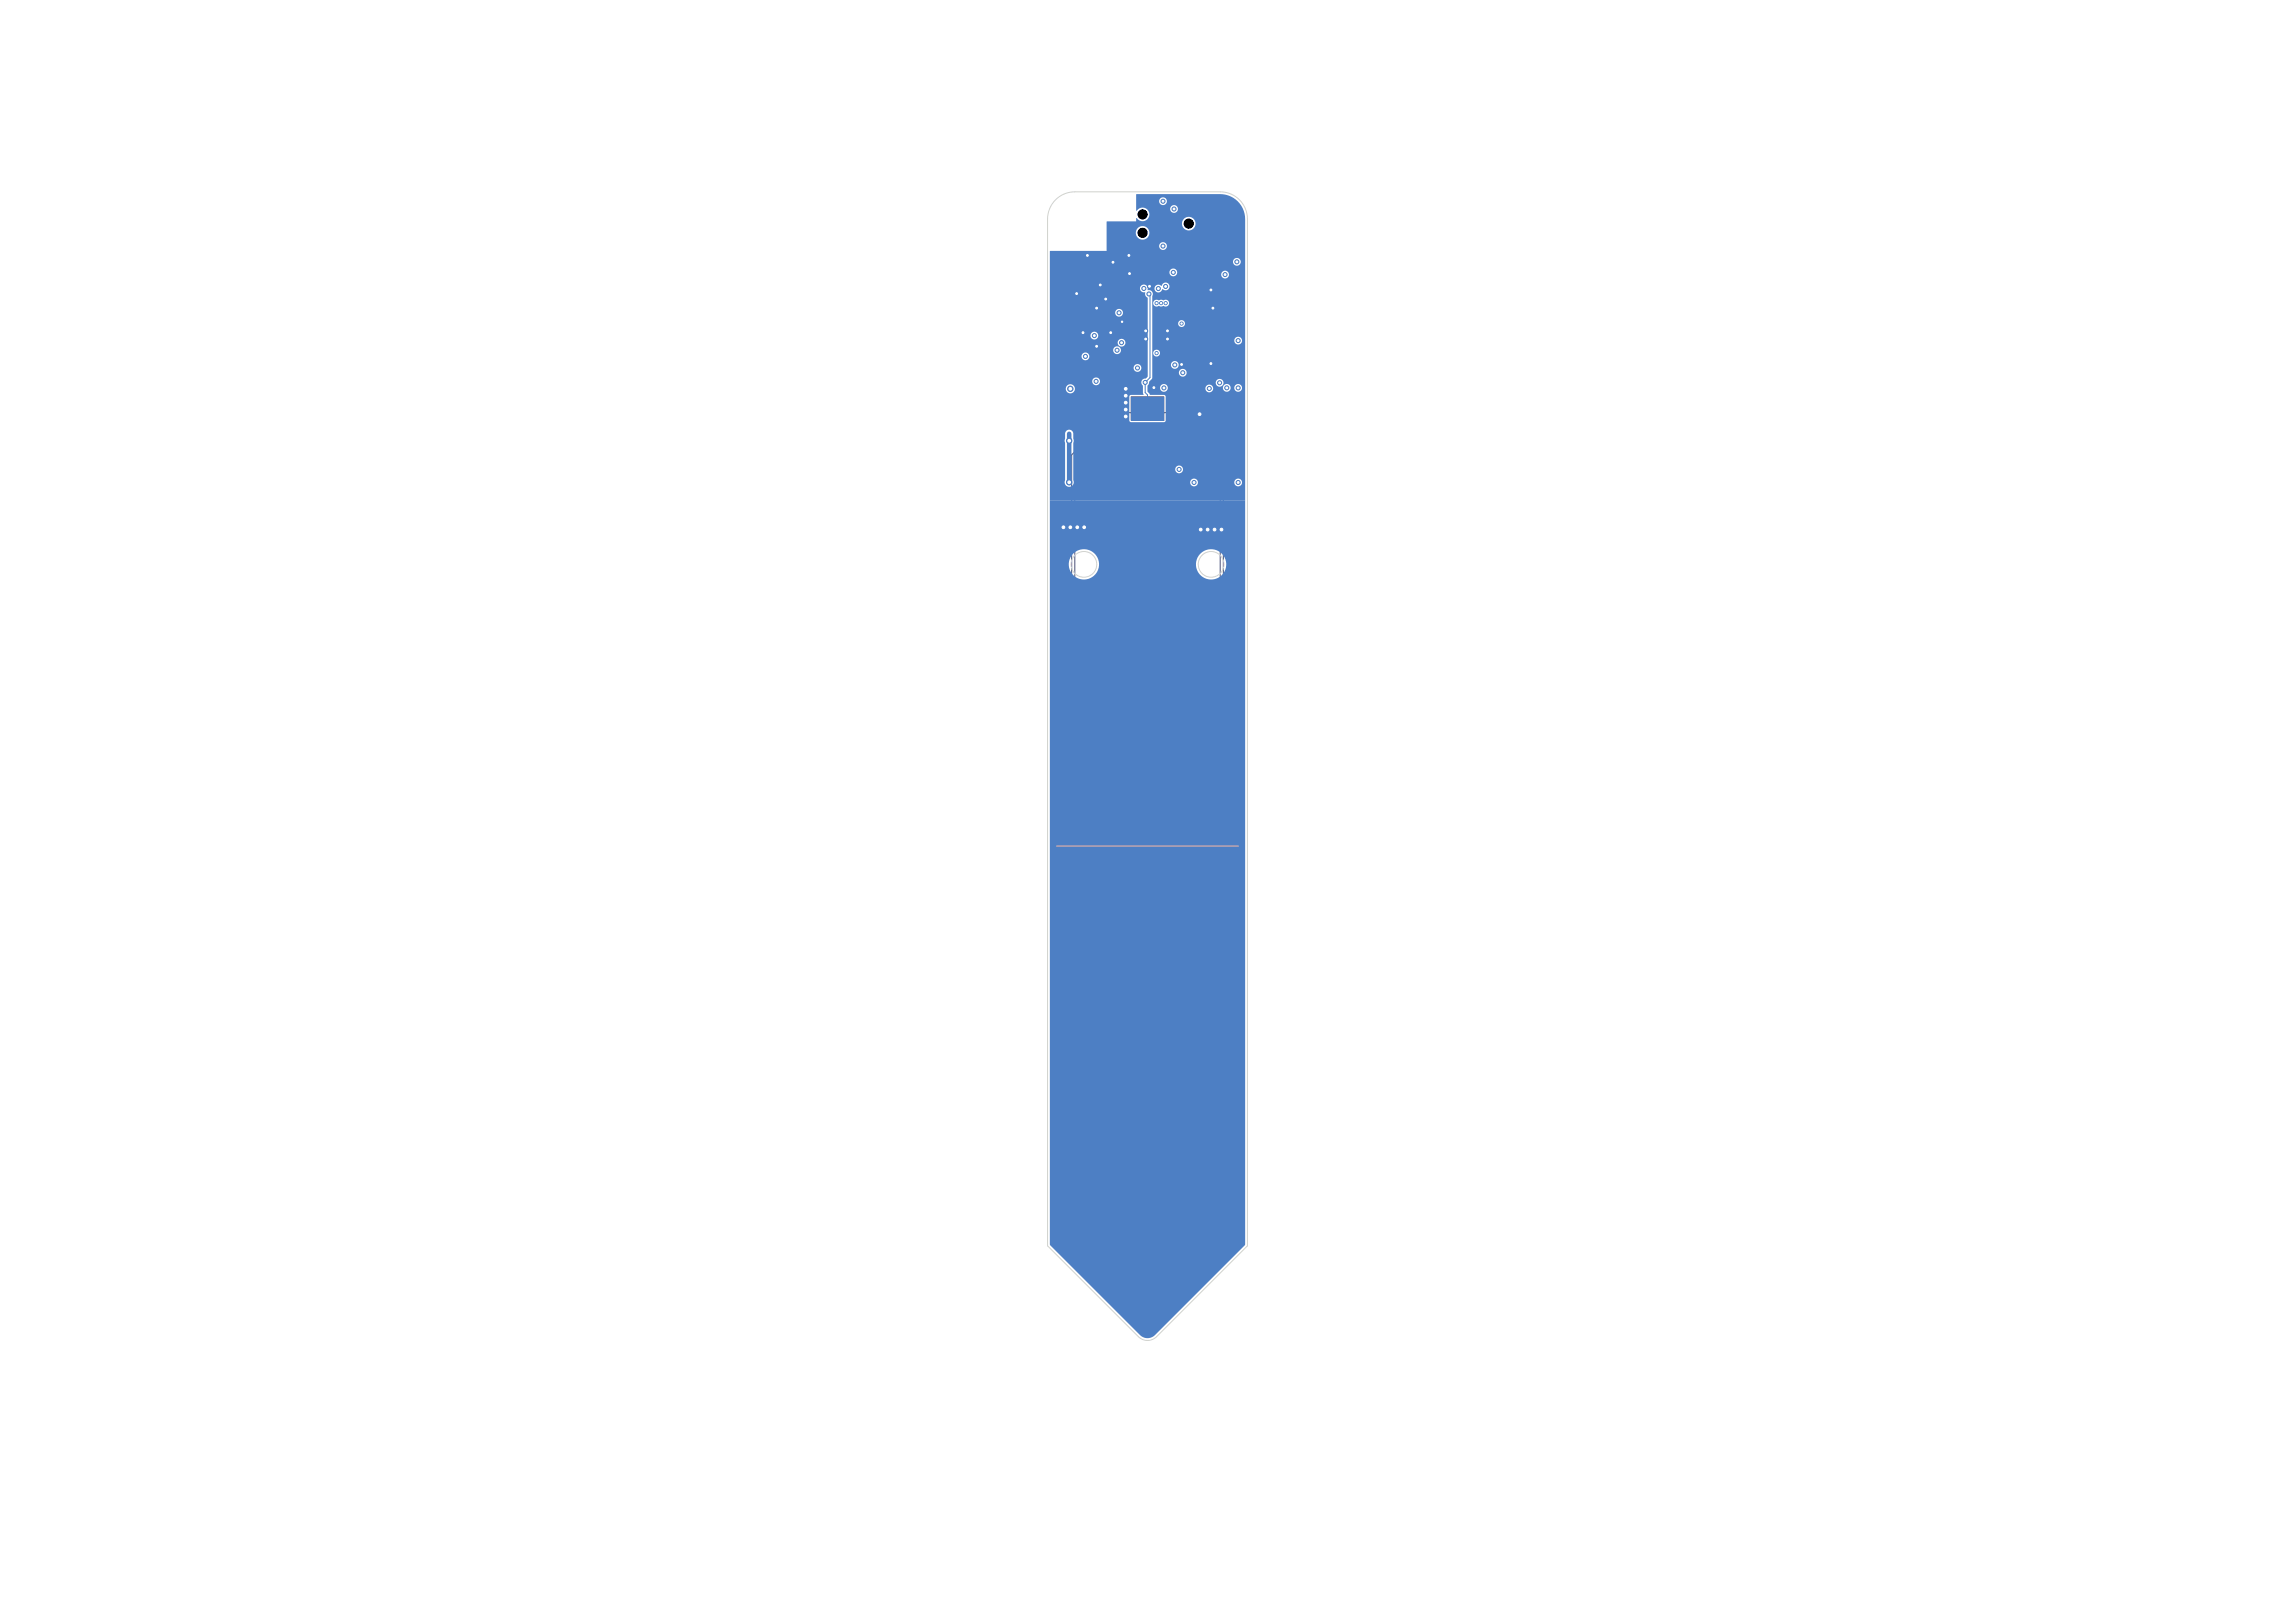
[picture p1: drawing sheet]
<svg xmlns="http://www.w3.org/2000/svg" width="297mm" height="210mm" viewBox="0 0 297 210" stroke-linecap="round" stroke-linejoin="round" font-family="sans-serif">
<path d="M140.3 54.8h2.3M141.4 53.6v2.4M145.8 53h-1.8v3.7h-3.2l-2.1 2.2v24.5h5.3v3.8h1.8M151.2 53h1.8v3.7h5.3v26.7h-5.3v3.8h-1.8" fill="none" stroke="#585d84" stroke-width=".14"/>
<g fill="none" stroke="#585d84" stroke-width=".13">
<path d="M144.4 53.4h8.2v3.8h5.3v25.8h-5.3v3.8h-8.2v-3.8h-5.3v-24l1.9-1.8h3.4zM146.4 51.3h4.2v3.1h-4.2zM146.4 85.8h4.2v3h-4.2z"/>
<circle cx="147.9" cy="30.1" r=".58"/>
<circle cx="147.9" cy="27.7" r=".58"/>
<circle cx="153.8" cy="28.9" r=".58"/>
</g>
<g fill="#4d7fc4">
<path d="M146.4 51.3h4.2v3.1h-4.2z"/>
<path d="M146.4 85.8h4.2v3h-4.2z"/>
</g>
<g fill="#4d7fc4" stroke="#4d7fc4" stroke-width=".13">
<circle cx="157.8" cy="49.5" r=".26"/>
<circle cx="149.7" cy="39.2" r=".21"/>
<circle cx="145.7" cy="52.1" r=".35"/>
<circle cx="143.1" cy="38.7" r=".26"/>
<circle cx="155.2" cy="53.6" r=".35"/>
<circle cx="146.2" cy="35.4" r=".26"/>
<circle cx="148.8" cy="37" r=".26"/>
<circle cx="152.9" cy="47.2" r=".26"/>
<circle cx="140.2" cy="43" r=".26"/>
<circle cx="145.2" cy="41.6" r=".21"/>
<circle cx="148.3" cy="42.8" r=".26"/>
<circle cx="143.7" cy="43" r=".26"/>
<circle cx="151.1" cy="42.8" r=".26"/>
<circle cx="140.3" cy="68.2" r=".35"/>
<circle cx="139.3" cy="38" r=".26"/>
<circle cx="148.3" cy="43.9" r=".26"/>
<circle cx="145.7" cy="53" r=".35"/>
<circle cx="142.4" cy="36.9" r=".26"/>
<circle cx="151.1" cy="43.9" r=".26"/>
<circle cx="156.7" cy="47" r=".26"/>
<circle cx="157" cy="39.9" r=".26"/>
<circle cx="145.7" cy="50.3" r=".35"/>
<circle cx="146.1" cy="33.1" r=".26"/>
<circle cx="149.3" cy="50.2" r=".26"/>
<circle cx="158.1" cy="68.5" r=".35"/>
<circle cx="141.9" cy="44.8" r=".26"/>
<circle cx="145.7" cy="51.2" r=".35"/>
<circle cx="140.7" cy="33.1" r=".26"/>
<circle cx="156.7" cy="37.5" r=".26"/>
<circle cx="139.4" cy="68.2" r=".35"/>
<circle cx="145.7" cy="53.9" r=".35"/>
<circle cx="137.6" cy="68.2" r=".35"/>
<circle cx="157.2" cy="68.5" r=".35"/>
<circle cx="144" cy="33.9" r=".26"/>
<circle cx="156.3" cy="68.5" r=".35"/>
<circle cx="155.4" cy="68.5" r=".35"/>
<circle cx="141.9" cy="39.9" r=".26"/>
<circle cx="138.5" cy="68.2" r=".35"/>
<circle cx="152.6" cy="60.7" r=".26"/>
<circle cx="154.5" cy="62.4" r=".26"/>
<circle cx="152.9" cy="41.9" r=".21"/>
<circle cx="158.8" cy="50.2" r=".26"/>
<circle cx="151.9" cy="27" r=".26"/>
<circle cx="160.2" cy="44.1" r=".26"/>
<circle cx="145.1" cy="44.3" r=".26"/>
<circle cx="150.5" cy="26" r=".26"/>
<circle cx="160.2" cy="50.2" r=".26"/>
<circle cx="144.6" cy="45.3" r=".26"/>
<circle cx="156.5" cy="50.3" r=".26"/>
<circle cx="150.3" cy="39.2" r=".21"/>
<circle cx="138.4" cy="57" r=".35"/>
<circle cx="138.4" cy="62.4" r=".35"/>
<circle cx="153.1" cy="48.2" r=".26"/>
<circle cx="148.7" cy="38" r=".26"/>
<circle cx="148.2" cy="49.5" r=".26"/>
<circle cx="151.8" cy="35.2" r=".26"/>
<circle cx="147.2" cy="47.6" r=".26"/>
<circle cx="141.8" cy="49.3" r=".26"/>
<circle cx="150.6" cy="50.2" r=".26"/>
<circle cx="138.5" cy="50.3" r=".35"/>
<circle cx="140.5" cy="46.1" r=".26"/>
<circle cx="150.5" cy="31.8" r=".26"/>
<circle cx="149.7" cy="45.7" r=".21"/>
<circle cx="149.9" cy="37.3" r=".26"/>
<circle cx="158.5" cy="35.5" r=".26"/>
<circle cx="150.8" cy="37.1" r=".26"/>
<circle cx="160.1" cy="33.9" r=".26"/>
<circle cx="148" cy="37.3" r=".26"/>
<circle cx="144.8" cy="40.5" r=".26"/>
<circle cx="152" cy="47.2" r=".26"/>
<circle cx="150.9" cy="39.2" r=".21"/>
<circle cx="141.6" cy="43.4" r=".26"/>
<circle cx="160.2" cy="62.4" r=".26"/>
</g>
<path d="M148.7 38l.1 .2v10.7l-.6 .6v1.3l.3 .3v1.8M138.4 56.1v.9" fill="none" stroke="#4d7fc4" stroke-width=".13"/>
<path d="M138.4 56.1v6.3" fill="none" stroke="#4d7fc4" stroke-width=".59"/>
<g fill="#4d7fc4">
<path d="M135.9 32.5h7.3v-3.8l3.8-.1 .1-.4a.89 .89 0 0 0 1.3 .2 .89 .89 0 0 0 0-1.4 .89 .89 0 0 0-1.3 .3v-2.2h10.8a3.2 3.2 0 0 1 2.2 .9h-9.1v-.2a.5 .5 0 0 0-.9-.1 .5 .5 0 0 0 .3 .8 .5 .5 0 0 0 .6-.5h9.1l.7 1h-8.4v-.2a.5 .5 0 0 0-.8-.1 .5 .5 0 0 0 .2 .8 .5 .5 0 0 0 .6-.5h8.4l.3 1v.9h-6.4v-.2a.88 .88 0 0 0-1.5-.4 .88 .88 0 0 0 .3 1.5 .88 .88 0 0 0 1.2-.9h6.4v1.1h-12.4v-.1a.88 .88 0 0 0-1.4-.4 .88 .88 0 0 0 .3 1.5 .88 .88 0 0 0 1.1-1h12.4v1.8h-10.1v-.2a.5 .5 0 0 0-.9-.1 .5 .5 0 0 0 .3 .8 .5 .5 0 0 0 .6-.5h10.1v2h-.5l-.1-.1a.5 .5 0 0 0-.8-.2 .5 .5 0 0 0 .2 .9 .5 .5 0 0 0 .7-.6h.5v1.7h-2.1v-.2a.5 .5 0 0 0-.8-.1h-5.9v-.1a.5 .5 0 0 0-.8-.2 .5 .5 0 0 0 .2 .8 .5 .5 0 0 0 .6-.5h5.8a.5 .5 0 0 0 .3 .8 .5 .5 0 0 0 .6-.5h2.1v1.5h-9.8v-.1a.54 .54 0 0 0-.5-.3 .54 .54 0 0 0-.5 .4 .51 .51 0 0 0-.8 .1 .51 .51 0 0 0 .3 .8 .51 .51 0 0 0 .7-.5 .52 .52 0 0 0 .5 .1 .52 .52 0 0 0 .3-.5h9.8v2.2h-9.8v-.1a.49 .49 0 0 0-.8-.2l-.3-.1-.2 .1a.46 .46 0 0 0-.6 0 .46 .46 0 0 0 0 .7 .46 .46 0 0 0 .6 0l.8 .1a.45 .45 0 0 0 .5-.5h9.8v2.6h-7.7l-.1-.1a.45 .45 0 0 0-.7-.1 .45 .45 0 0 0 .2 .7 .45 .45 0 0 0 .6-.5h7.7v2.2h-.4v-.1a.5 .5 0 0 0-.8-.2 .5 .5 0 0 0 .2 .9 .5 .5 0 0 0 .6-.6h.4v1.6h-11v-.1a.45 .45 0 0 0-.8-.1 .45 .45 0 0 0 .2 .7 .45 .45 0 0 0 .6-.5h11v1.6h-8.6v-.2a.5 .5 0 0 0-.8-.1 .5 .5 0 0 0 .2 .8 .5 .5 0 0 0 .6-.5h8.6v1h-7.5l-.1-.2a.5 .5 0 0 0-.8-.1 .5 .5 0 0 0 .2 .8 .5 .5 0 0 0 .7-.5h7.5v1.3h-2.8v-.2a.5 .5 0 0 0-.8-.1 .5 .5 0 0 0 .2 .8 .5 .5 0 0 0 .6-.5h2.8v.6h-.4v-.1a.5 .5 0 0 0-.5-.3 .5 .5 0 0 0-.5 .4h-.4l-.1-.1a.5 .5 0 0 0-.5-.3 .5 .5 0 0 0-.4 .5h-1.3v-.1a.5 .5 0 0 0-.5-.3 .5 .5 0 0 0-.5 .3h-4.9v-.1a.5 .5 0 0 0-.8-.1 .5 .5 0 0 0 .2 .8 .5 .5 0 0 0 .6-.6h4.9a.5 .5 0 0 0 .5 .7 .5 .5 0 0 0 .5-.6l1.3 .1a.5 .5 0 0 0 .5 .4 .5 .5 0 0 0 .5-.6h.4a.5 .5 0 0 0 .5 .6 .5 .5 0 0 0 .5-.6h.4v1.2h-10.2l-.3-.2h-1.8l-.3-.4v-.8l.2-.2v-.3l.4-.5v-10.6a.54 .54 0 0 0 0-.6 .54 .54 0 0 0-.6-.2 .51 .51 0 0 0-.4-.7 .51 .51 0 0 0-.6 .6 .51 .51 0 0 0 .7 .4 .55 .55 0 0 0 .3 .7v1.9h-3.2v-.1a.5 .5 0 0 0-.9-.2 .5 .5 0 0 0 .3 .9 .5 .5 0 0 0 .6-.6h3.2v3h-6.4v-.2a.5 .5 0 0 0-.8-.1 .5 .5 0 0 0 .2 .8 .5 .5 0 0 0 .6-.5h6.4v.9h-2.9v-.1a.5 .5 0 0 0-.8-.2 .5 .5 0 0 0 .2 .8 .5 .5 0 0 0 .6-.5h2.9v1h-3.4l-.1-.2a.5 .5 0 0 0-.8-.1 .5 .5 0 0 0 .2 .8 .5 .5 0 0 0 .7-.5h3.4v.7h-7.5l-.1-.1a.5 .5 0 0 0-.8-.1 .5 .5 0 0 0 .2 .8 .5 .5 0 0 0 .7-.6h7.5v1.5h-.8v-.1a.5 .5 0 0 0-.9-.1 .5 .5 0 0 0 .3 .8 .5 .5 0 0 0 .6-.6h.8v1.3l-.2 .2-.4 .1-.2 .2h-5.4v-.1a.5 .5 0 0 0-.8-.2 .5 .5 0 0 0 .2 .8 .5 .5 0 0 0 .6-.5h5.4v.2l.2 .4v.3h-8.8v-.1a.59 .59 0 0 0-1-.2 .59 .59 0 0 0 .2 1 .59 .59 0 0 0 .8-.7h8.8l.1 .9h-1.6l-.2 .1-.1 3.2 .3 .2h4.4l.1-3.3h10.2v5.7h-22.1l-.1-1.1a.53 .53 0 0 0-.6-.3 .53 .53 0 0 0-.5 .5v6.1a.59 .59 0 0 0 .6 .8 .59 .59 0 0 0 .5-.9l.1-5.1h22.1v3.7h-8a.5 .5 0 0 0-.8-.4 .5 .5 0 0 0 0 .9 .5 .5 0 0 0 .8-.4v-.1h8v1.7h-.4a.5 .5 0 0 0-.5-.5 .5 .5 0 0 0-.5 .5h-4.7v-.2a.5 .5 0 0 0-.8-.1 .5 .5 0 0 0 .2 .8 .5 .5 0 0 0 .6-.5h4.7v.1a.5 .5 0 0 0 .6 .4 .5 .5 0 0 0 .4-.5h.4v2.4h-25.2z"/>
<path d="M135.9 64.8h25.2v8.1h-2.4a1.96 1.96 0 0 0-2-1.8 1.96 1.96 0 0 0-1.9 1.8h-12.6a1.96 1.96 0 0 0-2.9-1.6 1.96 1.96 0 0 0 0 3.4 1.96 1.96 0 0 0 2.9-1.5v-.3h12.6a1.96 1.96 0 0 0 1.9 2.1 1.96 1.96 0 0 0 2-2.1h2.4v88.1l-11.6 11.7a1.37 1.37 0 0 1-2 0l-11.6-11.7z"/>
</g>
<path d="M136.7 109.5h23.6" fill="none" stroke="#e8b2a7" stroke-width=".14"/>
<g fill="none" stroke="#d0d2cd" stroke-width=".13">
<path d="M136.6 25.9a3.5 3.5 0 0 1 2.5-1.1h18.8a3.5 3.5 0 0 1 3.5 3.5v132.9l-11.7 11.8a1.66 1.66 0 0 1-2.4 0l-11.7-11.8v-132.9a3.5 3.5 0 0 1 1-2.4z"/>
<circle cx="140.3" cy="73" r="1.66"/>
<circle cx="156.7" cy="73" r="1.66"/>
</g>
<g fill="#fff" stroke="#fff" stroke-width=".13">
<circle cx="157.8" cy="49.5" r=".12"/>
<circle cx="149.7" cy="39.2" r=".09"/>
<circle cx="145.7" cy="52.1" r=".18"/>
<circle cx="143.1" cy="38.7" r=".12"/>
<circle cx="155.2" cy="53.6" r=".18"/>
<circle cx="146.2" cy="35.4" r=".12"/>
<circle cx="148.8" cy="37" r=".12"/>
<circle cx="152.9" cy="47.2" r=".12"/>
<circle cx="140.2" cy="43" r=".12"/>
<circle cx="145.2" cy="41.6" r=".09"/>
<circle cx="148.3" cy="42.8" r=".12"/>
<circle cx="143.7" cy="43" r=".12"/>
<circle cx="151.1" cy="42.8" r=".12"/>
<circle cx="140.3" cy="68.2" r=".18"/>
<circle cx="139.3" cy="38" r=".12"/>
<circle cx="148.3" cy="43.9" r=".12"/>
<circle cx="145.7" cy="53" r=".18"/>
<circle cx="142.4" cy="36.9" r=".12"/>
<circle cx="151.1" cy="43.9" r=".12"/>
<circle cx="156.7" cy="47" r=".12"/>
<circle cx="157" cy="39.9" r=".12"/>
<circle cx="145.7" cy="50.3" r=".18"/>
<circle cx="146.1" cy="33.1" r=".12"/>
<circle cx="149.3" cy="50.2" r=".12"/>
<circle cx="158.1" cy="68.5" r=".18"/>
<circle cx="141.9" cy="44.8" r=".12"/>
<circle cx="145.7" cy="51.2" r=".18"/>
<circle cx="140.7" cy="33.1" r=".12"/>
<circle cx="156.7" cy="37.5" r=".12"/>
<circle cx="139.4" cy="68.2" r=".18"/>
<circle cx="145.7" cy="53.9" r=".18"/>
<circle cx="137.6" cy="68.2" r=".18"/>
<circle cx="157.2" cy="68.5" r=".18"/>
<circle cx="144" cy="33.9" r=".12"/>
<circle cx="156.3" cy="68.5" r=".18"/>
<circle cx="155.4" cy="68.5" r=".18"/>
<circle cx="141.9" cy="39.9" r=".12"/>
<circle cx="138.5" cy="68.2" r=".18"/>
<circle cx="152.6" cy="60.7" r=".12"/>
<circle cx="154.5" cy="62.4" r=".12"/>
<circle cx="152.9" cy="41.9" r=".09"/>
<circle cx="158.8" cy="50.2" r=".12"/>
<circle cx="151.9" cy="27" r=".12"/>
<circle cx="160.2" cy="44.1" r=".12"/>
<circle cx="145.1" cy="44.3" r=".12"/>
<circle cx="150.5" cy="26" r=".12"/>
<circle cx="160.2" cy="50.2" r=".12"/>
<circle cx="144.6" cy="45.3" r=".12"/>
<circle cx="156.5" cy="50.3" r=".12"/>
<circle cx="150.3" cy="39.2" r=".09"/>
<circle cx="138.4" cy="57" r=".18"/>
<circle cx="138.4" cy="62.4" r=".18"/>
<circle cx="153.1" cy="48.2" r=".12"/>
<circle cx="148.7" cy="38" r=".12"/>
<circle cx="148.2" cy="49.5" r=".12"/>
<circle cx="151.8" cy="35.2" r=".12"/>
<circle cx="147.2" cy="47.6" r=".12"/>
<circle cx="141.8" cy="49.3" r=".12"/>
<circle cx="150.6" cy="50.2" r=".12"/>
<circle cx="138.5" cy="50.3" r=".18"/>
<circle cx="140.5" cy="46.1" r=".12"/>
<circle cx="150.5" cy="31.8" r=".12"/>
<circle cx="149.7" cy="45.7" r=".09"/>
<circle cx="149.9" cy="37.3" r=".12"/>
<circle cx="158.5" cy="35.5" r=".12"/>
<circle cx="150.8" cy="37.1" r=".12"/>
<circle cx="160.1" cy="33.9" r=".12"/>
<circle cx="148" cy="37.3" r=".12"/>
<circle cx="144.8" cy="40.5" r=".12"/>
<circle cx="152" cy="47.2" r=".12"/>
<circle cx="150.9" cy="39.2" r=".09"/>
<circle cx="141.6" cy="43.4" r=".12"/>
<circle cx="160.2" cy="62.4" r=".12"/>
</g>
<g fill="#000" stroke="#000" stroke-width=".13">
<circle cx="147.9" cy="30.1" r=".58"/>
<circle cx="147.9" cy="27.7" r=".58"/>
<circle cx="153.8" cy="28.9" r=".58"/>
</g>
</svg>
